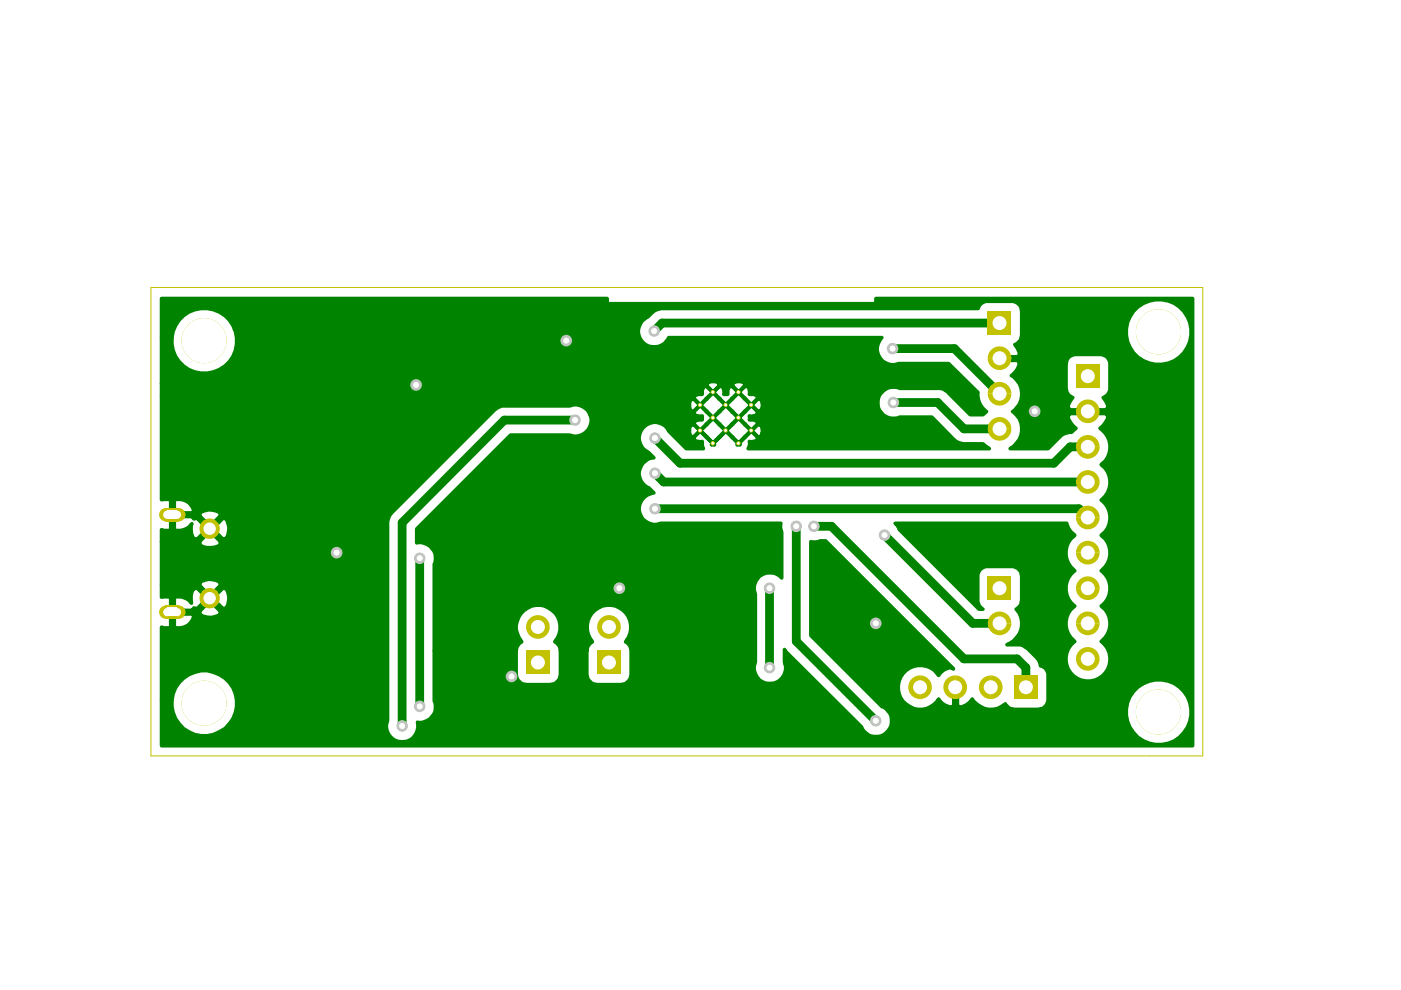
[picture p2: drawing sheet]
<svg xmlns="http://www.w3.org/2000/svg" width="297mm" height="210mm" viewBox="0 0 297 210" stroke-linecap="round" stroke-linejoin="round" font-family="sans-serif">
<path d="M189.2 73.9h13.2l9.5 9.6M210.1 68.5h-69.7l-1.7 1.7M121.9 89.1h-15l-21.6 21.7v43.1M138.9 92.9l5.3 5.3h79.2l3.5-3.5h3.7v1.6M189.4 85.3h9.4l5.6 5.6h7.5M89 118.4v31.4M138.9 100.3l1.8 1.9h89.9M138.9 107.9h89.9l1.8 1.8M168.8 111.6v24.4l16.9 16.8M172.6 111.6h3.7l28.1 28.1h11.2l1.9 1.9v4.1M187.5 113.5l18.7 18.7h5.7M163.2 124.7v16.9" fill="none" stroke="#008400" stroke-width="1.9"/>
<path d="M34.2 63.3h94.5v.8l.3 .3h56.5l.2-.3v-.8h67.2v94.8h-218.7v-9.6h2.2a6.9 6.9 0 0 0 4.2 6.9 6.9 6.9 0 0 0 7.9-1.8h33.4v.7a3.4 3.4 0 0 0 3.9 2.9 3.4 3.4 0 0 0 2.7-4.1 3.2 3.2 0 0 0 3.6-4.5v-10.6h17.3v5l.2 .8a2.17 2.17 0 0 0 2 1.4h5l.9-.2a2.29 2.29 0 0 0 1.3-2v-5h5.6v5l.2 .8a2.17 2.17 0 0 0 2 1.4h5l.9-.2a2.29 2.29 0 0 0 1.3-2v-5l-.2-.9-.5-.7-.5-.3 .1-.2a4.7 4.7 0 0 0-.5-6.4 4.7 4.7 0 0 0-6.4 .2 4.7 4.7 0 0 0-.2 6.4 2.06 2.06 0 0 0-1.2 1.9h-5.6l-.1-.9-.5-.7-.6-.3 .1-.2a4.7 4.7 0 0 0-.5-6.4 4.7 4.7 0 0 0-6.4 .2 4.7 4.7 0 0 0-.2 6.4 2.06 2.06 0 0 0-1.2 1.9h-17.3v-18.4a3.3 3.3 0 0 0-.5-3.4 3.3 3.3 0 0 0-3.3-1.1v-3l19.9-19.9 12.8 .1a3.4 3.4 0 0 0 3.5-.9 3.4 3.4 0 0 0 .6-3.6h22.1l.3 .3 1 .2 .4-.1v.8h-.9l-.8 .4v.6l1.3 1.2 2.6-2.6h.2l1.3 1.3 1.3 1.3 2.6-2.6h.2l1.3 1.3 1.3 1.3 1.3-1.2 .1-.5-.9-.5h-.9v-.8l.4 .1 1.4-.5-.1-.6-1.3-1.2-2.6 2.6h-.2l-1.3-1.3-1.3-1.3-2.6 2.6h-.2l-1.4-1.3-1.2-1.3-1.3 1.2v.6h-22.1a3.7 3.7 0 0 0-2.4-1.9h23.5v.4l.4 .9h.5l1.3-1.3h.1l2.7 2.6 2.6-2.6h.2l1.3 1.3 1.3 1.3 2.6-2.6h.2l1.3 1.3h.5a2.24 2.24 0 0 0 0-2.6h-.5l-1.3 1.3h-.2l-2.6-2.6-1.3 1.3-1.3 1.3h-.2l-2.6-2.6-2.7 2.6h-.1l-1.3-1.3h-.5l-.4 .9v.4l-24.5-.1-.9 .3h-14.4l-1.6 .8-21.7 21.8a3.3 3.3 0 0 0-.9 2v42l-.3 .9h-33.4a6.9 6.9 0 0 0-2.5-10.8 6.9 6.9 0 0 0-9.6 5.7h-2.2v-15.5l.6 .1h1.4v-2.9h.8v2.9h1.3a3.2 3.2 0 0 0 2.8-2.4l-.3-.5h-4.7v-.5h6.2l.2 .6 .6 .4a3.9 3.9 0 0 0 3.5-.4l.2-.6-2.3-2.3-2.2 2.3h-6.2l.1-3.2h.8v2.9h3.8l.3-.5 .7 .2 2.2-2.2h1.1l2.2 2.2 .7-.2a3.7 3.7 0 0 0 0-4.1l-.7-.1-2.2 2.2h-1.1l-2.2-2.2-.8 .1-.5 1.5 .1 1.6-.1-.1a3.1 3.1 0 0 0-2.2-1.3l-4.1 .1v-2.5h8.1l2.2 2.3 2.3-2.3-.2-.7-.8-.3a3.7 3.7 0 0 0-3.3 .3l-.2 .7h-8.1v-9.2h8.1l.2 .7 .6 .4a4.8 4.8 0 0 0 3.5-.4l.2-.7-2.3-2.3-2.2 2.3h-8.1v-2.6l.6 .2h1.4v-3h.8v3a3.6 3.6 0 0 0 3.7-1.5 4.1 4.1 0 0 0 .3 3.2l.8 .1 2.2-2.2h1.1l2.2 2.2 .7-.1 .3-.7a3.9 3.9 0 0 0-.3-3.5l-.7-.1-2.2 2.2h-1.1l-2.2-2.2-.7 .1-.3-.5h-4.7v-.2h6.2l2.2 2.2 2.3-2.2-.2-.6a3.9 3.9 0 0 0-4.1 0l-.2 .6h-6.2l.1-3.4h.8v2.9h3.8l.3-.5-.2-.6a3.1 3.1 0 0 0-2.6-1.8l-4.1 .1v-22h113v.5l1.3 1.3 2.6-2.6h.2l1.3 1.3 1.3 1.3 2.6-2.6h.2l1.3 1.3 1.3 1.3 1.3-1.3 .1-.5-.9-.4h-.9l.1-.3-.2-1-.3-.4h-.6l-1.2 1.3h-.2l-1.3-1.3h-.6l-.3 .9v.8h-.8v-.3l-.1-1-.3-.4h-.6l-1.2 1.3h-.2l-1.3-1.3h-.5l-.4 .9v.8h-.9l-.8 .4h-113v-2.7h115.7v.5l1.3 1.3 1.2-1.3 .1-.5h2.8v.5l1.3 1.3 1.3-1.3v-.5a2.04 2.04 0 0 0-2.6 0h-2.8l-.4-.2a2 2 0 0 0-2.2 .2h-115.7v-9.7h2.2v1.3a6.9 6.9 0 0 0 8.4 6.1 6.9 6.9 0 0 0 4.9-9.1h85.6v.7a3.4 3.4 0 0 0 2.9 3 3.4 3.4 0 0 0 3.6-2h45.2l-.3 .2a3.4 3.4 0 0 0-.1 4.1 3.4 3.4 0 0 0 3.9 1.2h10.6l6.2 6.1a4.4 4.4 0 0 0 1.9 4l-.8 .7h-2.7l-4.6-4.5a2.95 2.95 0 0 0-2.3-1.1h-8.1a3.3 3.3 0 0 0-4.6 3.1 3.3 3.3 0 0 0 4.6 3h6.9l4.5 4.7a3.1 3.1 0 0 0 2.2 1h4.1l1.4 1h-51.2l.4-1-.1-.5a2.34 2.34 0 0 0 1.8-.3l-.1-.6-1.3-1.3-2.6 2.6 .2 .3-.1 .1-.2-.3-.3 .3v-.1l.2-.3-2.6-2.6-2.6 2.6 .2 .3-.1 .1-.2-.3-.3 .3-.1-.1 .3-.3-2.6-2.6-1.3 1.3v.6a2.32 2.32 0 0 0 1.7 .3v.8l.2 .7h-3.6l-3.7-3.8h4.4v.4l.4 1 .5-.1 1.3-1.3h.1l2.7 2.6 2.6-2.6h.2l1.3 1.3 1.3 1.3 2.6-2.6h.2l1.3 1.3 .5 .1a2.24 2.24 0 0 0 0-2.7h-.5l-1.3 1.3h-.2l-2.6-2.6-1.3 1.3-1.3 1.3h-.2l-2.6-2.6-2.7 2.6h-.1l-1.3-1.3h-.5l-.3 .4-.1 .9h-4.4l-.4-.5a3.3 3.3 0 0 0-5.2 .1 3.3 3.3 0 0 0 1.3 5.1l1.1 1.1a3.3 3.3 0 0 0-3.1 2.7 3.3 3.3 0 0 0 2 3.6l1.1 1.1a3.3 3.3 0 0 0-3 4.1 3.3 3.3 0 0 0 4.5 2.4h25.5l-.1 1 .2 .9v9.7a3.3 3.3 0 0 0-4.2-.7 3.3 3.3 0 0 0-1.4 4.1v14.7a3.3 3.3 0 0 0 3.3 4.2 3.3 3.3 0 0 0 2.9-4.6v-2.6l.4 .5 16 15.9a3.3 3.3 0 0 0 5.4 1.1 3.3 3.3 0 0 0-1.1-5.4l-15.1-15.1v-19.8a2.85 2.85 0 0 0 2-.2h1.1l27.1 27.2-.6-.4a3.4 3.4 0 0 0-2.5 1.7 4.7 4.7 0 0 0-7-1 4.7 4.7 0 0 0 0 7 4.7 4.7 0 0 0 7-1 3.7 3.7 0 0 0 2.5 1.8l.7-.4-.1-4.3h.9v4.3l.7 .4 .4-.2a3.5 3.5 0 0 0 2-1.6 4.6 4.6 0 0 0 7 1l.7 .9 1.3 .3 23.7-.1a6.9 6.9 0 0 0 8.5 7.4 6.9 6.9 0 0 0 4.2-10.4 6.9 6.9 0 0 0-11.2-.7l-.7 1.1-.5 1.3-.3 1.3h-18.1a2.04 2.04 0 0 0 1.5-1.7v-5.8l-.2-.4a1.79 1.79 0 0 0-1.4-1.2 2.73 2.73 0 0 0-.8-1.8l-1.9-1.9-1-.6-1.2-.3-2.2 .1 .7-.3a4.6 4.6 0 0 0 1.2-7.2l.9-.7 .3-1.3v-5a2.1 2.1 0 0 0-1.8-2.1h-5.8l-.4 .2a2 2 0 0 0-1.3 1.5v5.8l.3 .9 .8 .7h-.8l-17-17-.1-.3-.7-.9h36.4a3.9 3.9 0 0 0 1.7 2.5 4.7 4.7 0 0 0 0 7.5 4.6 4.6 0 0 0 0 7.5 4.7 4.7 0 0 0 0 7.5 4.7 4.7 0 0 0-.7 6.9 4.7 4.7 0 0 0 6.9 0 4.7 4.7 0 0 0-.6-6.9 4.7 4.7 0 0 0 0-7.5 4.6 4.6 0 0 0 0-7.5 4.7 4.7 0 0 0 0-7.5 4.6 4.6 0 0 0 0-7.5 4.7 4.7 0 0 0 0-7.5 4.7 4.7 0 0 0-.3-7.7 4.3 4.3 0 0 0 1.7-2.5l-.3-.6h-7.8l-.4 .6 .1 .5a4.7 4.7 0 0 0 1.6 2l-.9 .9-1.4 .2-.8 .4-2.8 2.8h-8l.7-.5a4.6 4.6 0 0 0-.2-7.4 4.5 4.5 0 0 0-.3-7.6 4.4 4.4 0 0 0 1.7-2.3h9.9v5a2.03 2.03 0 0 0 1.5 2l-1 1.5-.1 .4 .4 .7h7.8l.3-.7-.1-.4-.8-1.5a2.24 2.24 0 0 0 1.3-1.6v-5.9l-.1-.4a2 2 0 0 0-1.6-1.3h-5.8l-.9 .4a2.07 2.07 0 0 0-.9 1.8h-9.9l.1-.2-.3-.7-4.4 .1v-.9h4.4l.3-.6-1-2 .5-.1 .6-.6 .3-1.3v-1.3h22.2v1.4a6.9 6.9 0 0 0 10.5 5.2 6.9 6.9 0 0 0 0-11.8 6.9 6.9 0 0 0-10.5 5.2h-22.2v-3.7a2.1 2.1 0 0 0-1.8-2.1h-5.8l-.4 .2a1.83 1.83 0 0 0-1.2 1.3l-67.6 .1a4 4 0 0 0-2.4 1.7 3.3 3.3 0 0 0-2.1 2.7h-85.6l-.3-.9a6.9 6.9 0 0 0-7.4-3.5 6.9 6.9 0 0 0-5.6 6.1h-2.2z" fill="#008400"/>
<path d="M34.2 63.3h94.5v.8l.3 .3h56.5l.2-.3v-.8h67.2v94.8h-218.7v-9.6h2.2a6.9 6.9 0 0 0 4.2 6.9 6.9 6.9 0 0 0 7.9-1.8h33.4v.7a3.4 3.4 0 0 0 3.9 2.9 3.4 3.4 0 0 0 2.7-4.1 3.2 3.2 0 0 0 3.6-4.5v-10.6h17.3v5l.2 .8a2.17 2.17 0 0 0 2 1.4h5l.9-.2a2.29 2.29 0 0 0 1.3-2v-5h5.6v5l.2 .8a2.17 2.17 0 0 0 2 1.4h5l.9-.2a2.29 2.29 0 0 0 1.3-2v-5l-.2-.9-.5-.7-.5-.3 .1-.2a4.7 4.7 0 0 0-.5-6.4 4.7 4.7 0 0 0-6.4 .2 4.7 4.7 0 0 0-.2 6.4 2.06 2.06 0 0 0-1.2 1.9h-5.6l-.1-.9-.5-.7-.6-.3 .1-.2a4.7 4.7 0 0 0-.5-6.4 4.7 4.7 0 0 0-6.4 .2 4.7 4.7 0 0 0-.2 6.4 2.06 2.06 0 0 0-1.2 1.9h-17.3v-18.4a3.3 3.3 0 0 0-.5-3.4 3.3 3.3 0 0 0-3.3-1.1v-3l19.9-19.9 12.8 .1a3.4 3.4 0 0 0 3.5-.9 3.4 3.4 0 0 0 .6-3.6h22.1l.3 .3 1 .2 .4-.1v.8h-.9l-.8 .4v.6l1.3 1.2 2.6-2.6h.2l1.3 1.3 1.3 1.3 2.6-2.6h.2l1.3 1.3 1.3 1.3 1.3-1.2 .1-.5-.9-.5h-.9v-.8l.4 .1 1.4-.5-.1-.6-1.3-1.2-2.6 2.6h-.2l-1.3-1.3-1.3-1.3-2.6 2.6h-.2l-1.4-1.3-1.2-1.3-1.3 1.2v.6h-22.1a3.7 3.7 0 0 0-2.4-1.9h23.5v.4l.4 .9h.5l1.3-1.3h.1l2.7 2.6 2.6-2.6h.2l1.3 1.3 1.3 1.3 2.6-2.6h.2l1.3 1.3h.5a2.24 2.24 0 0 0 0-2.6h-.5l-1.3 1.3h-.2l-2.6-2.6-1.3 1.3-1.3 1.3h-.2l-2.6-2.6-2.7 2.6h-.1l-1.3-1.3h-.5l-.4 .9v.4l-24.5-.1-.9 .3h-14.4l-1.6 .8-21.7 21.8a3.3 3.3 0 0 0-.9 2v42l-.3 .9h-33.4a6.9 6.9 0 0 0-2.5-10.8 6.9 6.9 0 0 0-9.6 5.7h-2.2v-15.5l.6 .1h1.4v-2.9h.8v2.9h1.3a3.2 3.2 0 0 0 2.8-2.4l-.3-.5h-4.7v-.5h6.2l.2 .6 .6 .4a3.9 3.9 0 0 0 3.5-.4l.2-.6-2.3-2.3-2.2 2.3h-6.2l.1-3.2h.8v2.9h3.8l.3-.5 .7 .2 2.2-2.2h1.1l2.2 2.2 .7-.2a3.7 3.7 0 0 0 0-4.1l-.7-.1-2.2 2.2h-1.1l-2.2-2.2-.8 .1-.5 1.5 .1 1.6-.1-.1a3.1 3.1 0 0 0-2.2-1.3l-4.1 .1v-2.5h8.1l2.2 2.3 2.3-2.3-.2-.7-.8-.3a3.7 3.7 0 0 0-3.3 .3l-.2 .7h-8.1v-9.2h8.1l.2 .7 .6 .4a4.8 4.8 0 0 0 3.5-.4l.2-.7-2.3-2.3-2.2 2.3h-8.1v-2.6l.6 .2h1.4v-3h.8v3a3.6 3.6 0 0 0 3.7-1.5 4.1 4.1 0 0 0 .3 3.2l.8 .1 2.2-2.2h1.1l2.2 2.2 .7-.1 .3-.7a3.9 3.9 0 0 0-.3-3.5l-.7-.1-2.2 2.2h-1.1l-2.2-2.2-.7 .1-.3-.5h-4.7v-.2h6.2l2.2 2.2 2.3-2.2-.2-.6a3.9 3.9 0 0 0-4.1 0l-.2 .6h-6.2l.1-3.4h.8v2.9h3.8l.3-.5-.2-.6a3.1 3.1 0 0 0-2.6-1.8l-4.1 .1v-22h113v.5l1.3 1.3 2.6-2.6h.2l1.3 1.3 1.3 1.3 2.6-2.6h.2l1.3 1.3 1.3 1.3 1.3-1.3 .1-.5-.9-.4h-.9v-.8l-.4-.9h-.6l-1.2 1.3h-.2l-1.3-1.3h-.6l-.3 .9v.8h-.8v-.3l-.1-1-.3-.4h-.6l-1.2 1.3h-.2l-1.3-1.3h-.5l-.4 .9v.8h-.9l-.8 .4h-113v-2.7h115.7v.5l1.3 1.3 1.2-1.3 .1-.5h2.8v.5l1.3 1.3 1.3-1.3v-.5a2.04 2.04 0 0 0-2.6 0h-2.8l-.4-.2a2 2 0 0 0-2.2 .2h-115.7v-9.7h2.2v1.3a6.9 6.9 0 0 0 8.4 6.1 6.9 6.9 0 0 0 4.9-9.1h85.6v.7a3.4 3.4 0 0 0 2.9 3 3.4 3.4 0 0 0 3.6-2h45.2l-.3 .2a3.4 3.4 0 0 0-.1 4.1 3.4 3.4 0 0 0 3.9 1.2h10.6l6.2 6.1a4.4 4.4 0 0 0 1.9 4l-.8 .7h-2.7l-4.6-4.5a2.95 2.95 0 0 0-2.3-1.1h-8.1a3.3 3.3 0 0 0-4.6 3.1 3.3 3.3 0 0 0 4.6 3h6.9l4.5 4.7a3.1 3.1 0 0 0 2.2 1h4.1l1.4 1h-51.2l.4-1-.1-.5a2.34 2.34 0 0 0 1.8-.3l-.1-.6-1.3-1.3-2.6 2.6 .2 .3-.1 .1-.2-.3-.3 .3v-.1l.2-.3-2.6-2.6-2.6 2.6 .2 .3-.1 .1-.2-.3-.3 .3-.1-.1 .3-.3-2.6-2.6-1.3 1.3v.6a2.32 2.32 0 0 0 1.7 .3v.8l.2 .7h-3.6l-3.7-3.8h4.4v.4l.4 1 .5-.1 1.3-1.3h.1l2.7 2.6 2.6-2.6h.2l1.3 1.3 1.3 1.3 2.6-2.6h.2l1.3 1.3 .5 .1a2.24 2.24 0 0 0 0-2.7h-.5l-1.3 1.3h-.2l-2.6-2.6-1.3 1.3-1.3 1.3h-.2l-2.6-2.6-2.7 2.6h-.1l-1.3-1.3h-.5l-.3 .4-.1 .9h-4.4l-.4-.5a3.3 3.3 0 0 0-5.2 .1 3.3 3.3 0 0 0 1.3 5.1l1.1 1.1a3.3 3.3 0 0 0-3.1 2.7 3.3 3.3 0 0 0 2 3.6l1.1 1.1a3.3 3.3 0 0 0-3 4.1 3.3 3.3 0 0 0 4.5 2.4h25.5l-.1 1 .2 .9v9.7a3.3 3.3 0 0 0-4.2-.7 3.3 3.3 0 0 0-1.4 4.1v14.7a3.3 3.3 0 0 0 3.3 4.2 3.3 3.3 0 0 0 2.9-4.6v-2.6l.4 .5 16 15.9a3.3 3.3 0 0 0 5.4 1.1 3.3 3.3 0 0 0-1.1-5.4l-15.1-15.1v-19.8a2.85 2.85 0 0 0 2-.2h1.1l27.1 27.2-.6-.4a3.4 3.4 0 0 0-2.5 1.7 4.7 4.7 0 0 0-7-1 4.7 4.7 0 0 0 0 7 4.7 4.7 0 0 0 7-1 3.7 3.7 0 0 0 2.5 1.8l.7-.4-.1-4.3h.9v4.3l.7 .4 .4-.2a3.5 3.5 0 0 0 2-1.6 4.6 4.6 0 0 0 7 1l.7 .9 1.3 .3 23.7-.1a6.9 6.9 0 0 0 8.5 7.4 6.9 6.9 0 0 0 4.2-10.4 6.9 6.9 0 0 0-11.2-.7l-.7 1.1-.5 1.3-.3 1.3h-18.1a2.04 2.04 0 0 0 1.5-1.7v-5.8l-.2-.4a1.79 1.79 0 0 0-1.4-1.2 2.73 2.73 0 0 0-.8-1.8l-1.9-1.9-1-.6-1.2-.3-2.2 .1 .7-.3a4.6 4.6 0 0 0 1.2-7.2l.9-.7 .3-1.3v-5a2.1 2.1 0 0 0-1.8-2.1h-5.8l-.4 .2a2 2 0 0 0-1.3 1.5v5.8l.3 .9 .8 .7h-.8l-17-17-.4-.8-.4-.4h36.4a3.9 3.9 0 0 0 1.7 2.5 4.7 4.7 0 0 0 0 7.5 4.6 4.6 0 0 0 0 7.5 4.7 4.7 0 0 0 0 7.5 4.7 4.7 0 0 0-.7 6.9 4.7 4.7 0 0 0 6.9 0 4.7 4.7 0 0 0-.6-6.9 4.7 4.7 0 0 0 0-7.5 4.6 4.6 0 0 0 0-7.5 4.7 4.7 0 0 0 0-7.5 4.6 4.6 0 0 0 0-7.5 4.7 4.7 0 0 0 0-7.5 4.7 4.7 0 0 0-.3-7.7 4.3 4.3 0 0 0 1.7-2.5l-.3-.6h-7.8l-.4 .6 .1 .5a4.7 4.7 0 0 0 1.6 2l-.9 .9-1.4 .2-.8 .4-2.8 2.8h-8l.7-.5a4.6 4.6 0 0 0-.2-7.4 4.5 4.5 0 0 0-.3-7.6 4.4 4.4 0 0 0 1.7-2.3h9.9v5a2.03 2.03 0 0 0 1.5 2l-1 1.5-.1 .4 .4 .7h7.8l.3-.7-.1-.4-.8-1.5a2.24 2.24 0 0 0 1.3-1.6v-5.9l-.1-.4a2 2 0 0 0-1.6-1.3h-5.8l-.9 .4a2.07 2.07 0 0 0-.9 1.8h-9.9l.1-.2-.3-.7-4.4 .1v-.9h4.4l.3-.6-1-2 .5-.1 .6-.6 .3-1.3v-1.3h22.2v1.4a6.9 6.9 0 0 0 10.5 5.2 6.9 6.9 0 0 0 0-11.8 6.9 6.9 0 0 0-10.5 5.2h-22.2v-3.7a2.1 2.1 0 0 0-1.8-2.1h-5.8l-.4 .2a1.83 1.83 0 0 0-1.2 1.3l-67.6 .1a4 4 0 0 0-2.4 1.7 3.3 3.3 0 0 0-2.1 2.7h-85.6l-.3-.9a6.9 6.9 0 0 0-7.4-3.5 6.9 6.9 0 0 0-5.6 6.1h-2.2z" fill="none" stroke="#008400" stroke-width=".76"/>
<path d="M32 61h223v99.3h-223z" fill="none" stroke="#c2c200" stroke-width=".21"/>
<g fill="#c2c200">
<path d="M210.4 89a2.51 2.51 0 0 1 2.6-.3 2.51 2.51 0 0 1 1.4 2.2h-5a2.5 2.5 0 0 1 1-1.9z"/>
<path d="M209.4 90.9h5a2.51 2.51 0 0 1-2.5 2.5 2.51 2.51 0 0 1-2.5-2.5z"/>
<path d="M210 74.4a2.51 2.51 0 0 1 2.8-.8 2.51 2.51 0 0 1 1.6 2.3h-5l.1-.5z"/>
<path d="M209.4 75.9h5a2.51 2.51 0 0 1-2.5 2.6 2.51 2.51 0 0 1-2.5-2.6z"/>
<path d="M228.1 77.2h5.1v5h-5.1z"/>
<path d="M228.7 93.2a2.51 2.51 0 0 1 2.8-.8 2.51 2.51 0 0 1 1.6 2.3h-5l.1-.5z"/>
<path d="M228.1 94.7h5a2.51 2.51 0 0 1-2.5 2.6 2.51 2.51 0 0 1-2.5-2.6z"/>
<path d="M229.1 85.2a2.51 2.51 0 0 1 2.6-.3 2.51 2.51 0 0 1 1.4 2.3h-5a2.5 2.5 0 0 1 1-2z"/>
<path d="M228.1 87.2h5a2.51 2.51 0 0 1-2.5 2.5 2.51 2.51 0 0 1-2.5-2.5z"/>
<path d="M210.4 81.5a2.51 2.51 0 0 1 2.6-.3 2.51 2.51 0 0 1 1.4 2.3h-5a2.5 2.5 0 0 1 1-2z"/>
<path d="M209.4 83.5h5a2.51 2.51 0 0 1-2.5 2.5 2.51 2.51 0 0 1-2.5-2.5z"/>
<path d="M209.4 66h5v5h-5z"/>
<path d="M195.1 143.2a2.51 2.51 0 0 1 2.5 2.5 2.51 2.51 0 0 1-2.5 2.5z"/>
<path d="M193.1 144.1a2.5 2.5 0 0 1 2-.9v5a2.51 2.51 0 0 1-2.3-1.4 2.51 2.51 0 0 1 .3-2.7z"/>
<path d="M202.5 143.2a2.51 2.51 0 0 1 2.5 2.5 2.51 2.51 0 0 1-2.5 2.5z"/>
<path d="M200.6 144.1a2.5 2.5 0 0 1 1.9-.9v5a2.51 2.51 0 0 1-2.2-1.4 2.51 2.51 0 0 1 .3-2.7z"/>
<path d="M229.1 137.7a2.51 2.51 0 0 1 2.6-.3 2.51 2.51 0 0 1 1.4 2.3h-5a2.5 2.5 0 0 1 1-2z"/>
<path d="M228.1 139.7h5a2.51 2.51 0 0 1-2.5 2.5 2.51 2.51 0 0 1-2.5-2.5z"/>
<path d="M229.1 130.2a2.51 2.51 0 0 1 2.6-.3 2.51 2.51 0 0 1 1.4 2.3h-5a2.5 2.5 0 0 1 1-2z"/>
<path d="M228.1 132.2h5a2.51 2.51 0 0 1-2.5 2.5 2.51 2.51 0 0 1-2.5-2.5z"/>
<path d="M229.1 122.8a2.51 2.51 0 0 1 2.6-.3 2.51 2.51 0 0 1 1.4 2.2h-5a2.5 2.5 0 0 1 1-1.9z"/>
<path d="M228.1 124.7h5a2.51 2.51 0 0 1-2.5 2.5 2.51 2.51 0 0 1-2.5-2.5z"/>
<path d="M210.1 143.2a2.51 2.51 0 0 1 2.5 2.5 2.51 2.51 0 0 1-2.5 2.5z"/>
<path d="M208.5 143.8l1-.5 .6-.1v5a2.51 2.51 0 0 1-2.4-1.7 2.51 2.51 0 0 1 .8-2.7z"/>
<path d="M215.1 143.2h4.9v5h-4.9z"/>
<path d="M228.7 100.6a2.51 2.51 0 0 1 2.8-.8 2.51 2.51 0 0 1 1.6 2.4h-5l.1-.6z"/>
<path d="M228.1 102.2h5a2.51 2.51 0 0 1-2.5 2.5 2.51 2.51 0 0 1-2.5-2.5z"/>
<path d="M210.4 130.2a2.51 2.51 0 0 1 2.6-.3 2.51 2.51 0 0 1 1.4 2.3h-5a2.5 2.5 0 0 1 1-2z"/>
<path d="M209.4 132.2h5a2.51 2.51 0 0 1-2.5 2.5 2.51 2.51 0 0 1-2.5-2.5z"/>
<path d="M229.1 115.2a2.51 2.51 0 0 1 2.6-.3 2.51 2.51 0 0 1 1.4 2.3h-5a2.5 2.5 0 0 1 1-2z"/>
<path d="M228.1 117.2h5a2.51 2.51 0 0 1-2.5 2.5 2.51 2.51 0 0 1-2.5-2.5z"/>
<path d="M229.1 107.8a2.51 2.51 0 0 1 2.6-.3 2.51 2.51 0 0 1 1.4 2.2h-5a2.5 2.5 0 0 1 1-1.9z"/>
<path d="M228.1 109.7h5a2.51 2.51 0 0 1-2.5 2.5 2.51 2.51 0 0 1-2.5-2.5z"/>
<path d="M209.4 122.2h5v5h-5z"/>
<path d="M37.9 128.4a1.4 1.4 0 0 1 1.4 1.4 1.4 1.4 0 0 1-1.4 1.4z"/>
<path d="M34 129l.7-.5 .4-.1v2.8a1.4 1.4 0 0 1-1.2-.8 1.4 1.4 0 0 1 .1-1.4z"/>
<path d="M35.1 128.4h2.8v2.7h-2.8z"/>
<path d="M37.9 107.7a1.4 1.4 0 0 1 1.4 1.4 1.4 1.4 0 0 1-1.4 1.4z"/>
<path d="M34 108.3l.7-.5 .4-.1v2.8a1.4 1.4 0 0 1-1.2-.7 1.4 1.4 0 0 1 .1-1.5z"/>
<path d="M35.1 107.7h2.8v2.8h-2.8z"/>
<path d="M111.5 132.9h5.1a2.51 2.51 0 0 1-2.6 2.5 2.51 2.51 0 0 1-2.5-2.5z"/>
<path d="M112.5 131a2.51 2.51 0 0 1 2.6-.3 2.51 2.51 0 0 1 1.5 2.2h-5.1a2.5 2.5 0 0 1 1-1.9z"/>
<path d="M111.6 137.9h5v5h-5z"/>
<path d="M126.6 132.9h5a2.51 2.51 0 0 1-2.5 2.5 2.51 2.51 0 0 1-2.5-2.5z"/>
<path d="M127.5 131a2.51 2.51 0 0 1 2.7-.3 2.51 2.51 0 0 1 1.4 2.2h-5a2.5 2.5 0 0 1 .9-1.9z"/>
<path d="M126.6 137.9h5v5h-5z"/>
<circle cx="245.6" cy="70.4" r="4.8"/>
<circle cx="159.3" cy="85.9" r=".47"/>
<circle cx="159.3" cy="91.3" r=".47"/>
<circle cx="245.6" cy="151" r="4.8"/>
<circle cx="43.3" cy="72.2" r="4.8"/>
<circle cx="44.4" cy="126.8" r="2.16"/>
<circle cx="44.4" cy="112.1" r="2.16"/>
<circle cx="43.3" cy="149.1" r="4.8"/>
<circle cx="156.5" cy="94" r=".47"/>
<circle cx="151.1" cy="94" r=".47"/>
<circle cx="148.4" cy="91.3" r=".47"/>
<circle cx="153.8" cy="91.3" r=".47"/>
<circle cx="156.5" cy="88.6" r=".47"/>
<circle cx="151.1" cy="88.6" r=".47"/>
<circle cx="153.8" cy="85.9" r=".47"/>
<circle cx="148.4" cy="85.9" r=".47"/>
<circle cx="156.5" cy="83.1" r=".47"/>
<circle cx="151.1" cy="83.1" r=".47"/>
</g>
<g fill="#c2c2c2">
<circle cx="168.8" cy="111.6" r="1.23"/>
<circle cx="185.7" cy="152.8" r="1.23"/>
<circle cx="163.2" cy="124.7" r="1.23"/>
<circle cx="163.2" cy="141.6" r="1.23"/>
<circle cx="185.7" cy="132.2" r="1.23"/>
<circle cx="138.7" cy="70.2" r="1.23"/>
<circle cx="121.9" cy="89.1" r="1.23"/>
<circle cx="120.1" cy="72.2" r="1.23"/>
<circle cx="88.2" cy="81.6" r="1.23"/>
<circle cx="138.9" cy="107.9" r="1.23"/>
<circle cx="138.9" cy="92.9" r="1.23"/>
<circle cx="138.9" cy="100.3" r="1.23"/>
<circle cx="89" cy="118.4" r="1.23"/>
<circle cx="89" cy="149.8" r="1.23"/>
<circle cx="85.3" cy="153.9" r="1.23"/>
<circle cx="108.5" cy="143.4" r="1.23"/>
<circle cx="131.3" cy="124.7" r="1.23"/>
<circle cx="71.4" cy="117.2" r="1.23"/>
<circle cx="172.6" cy="111.6" r="1.23"/>
<circle cx="189.2" cy="73.9" r="1.23"/>
<circle cx="187.5" cy="113.5" r="1.23"/>
<circle cx="189.4" cy="85.3" r="1.23"/>
<circle cx="219.4" cy="87.2" r="1.23"/>
</g>
<g fill="#fff">
<path d="M156.3 88.3h.5v.5h-.5z"/>
<path d="M159.1 85.6h.4v.5h-.4z"/>
<path d="M153.6 85.6h.4v.5h-.4z"/>
<path d="M156.3 82.9h.5v.5h-.5z"/>
<path d="M150.9 82.9h.4v.5h-.4z"/>
<path d="M156.3 93.8h.5v.4h-.5z"/>
<path d="M159.1 91h.4v.5h-.4z"/>
<path d="M37.5 128.9a.89 .89 0 0 1 .9 .9 .89 .89 0 0 1-.9 .9z"/>
<path d="M34.8 129.2l.7-.3v1.8a.89 .89 0 0 1-.8-.6 .89 .89 0 0 1 .1-.9z"/>
<path d="M35.5 128.9h2v1.7h-2z"/>
<path d="M37.5 108.2a.89 .89 0 0 1 .9 .9 .89 .89 0 0 1-.9 .9z"/>
<path d="M34.8 108.5l.7-.3v1.8a.89 .89 0 0 1-.8-.5 .89 .89 0 0 1 .1-1z"/>
<path d="M35.5 108.2h2v1.8h-2z"/>
<path d="M150.9 93.8h.4v.4h-.4z"/>
<path d="M153.6 91h.4v.5h-.4z"/>
<path d="M148.2 91h.4v.5h-.4z"/>
<path d="M150.9 88.3h.4v.5h-.4z"/>
<path d="M148.2 85.6h.4v.5h-.4z"/>
<circle cx="43.3" cy="149.1" r="4.8"/>
<circle cx="245.6" cy="151" r="4.8"/>
<circle cx="43.3" cy="72.2" r="4.8"/>
<circle cx="245.6" cy="70.4" r="4.8"/>
<circle cx="195.1" cy="145.7" r="1.48"/>
<circle cx="202.5" cy="145.7" r="1.48"/>
<circle cx="210.1" cy="145.7" r="1.48"/>
<circle cx="217.5" cy="145.7" r="1.48"/>
<circle cx="230.6" cy="132.2" r="1.48"/>
<circle cx="230.6" cy="139.7" r="1.48"/>
<circle cx="211.9" cy="132.2" r="1.48"/>
<circle cx="211.9" cy="124.7" r="1.48"/>
<circle cx="230.6" cy="102.2" r="1.48"/>
<circle cx="230.6" cy="124.7" r="1.48"/>
<circle cx="230.6" cy="117.2" r="1.48"/>
<circle cx="230.6" cy="109.7" r="1.48"/>
<circle cx="114" cy="132.9" r="1.48"/>
<circle cx="44.4" cy="126.8" r="1.31"/>
<circle cx="44.4" cy="112.1" r="1.31"/>
<circle cx="114" cy="140.5" r="1.48"/>
<circle cx="129.1" cy="132.9" r="1.48"/>
<circle cx="129.1" cy="140.5" r="1.48"/>
<circle cx="230.6" cy="94.7" r="1.48"/>
<circle cx="230.6" cy="87.2" r="1.48"/>
<circle cx="211.9" cy="90.9" r="1.48"/>
<circle cx="230.6" cy="79.8" r="1.48"/>
<circle cx="211.9" cy="75.9" r="1.48"/>
<circle cx="211.9" cy="83.5" r="1.48"/>
<circle cx="211.9" cy="68.5" r="1.48"/>
<circle cx="168.8" cy="111.6" r=".64"/>
<circle cx="185.7" cy="152.8" r=".64"/>
<circle cx="163.2" cy="124.7" r=".64"/>
<circle cx="163.2" cy="141.6" r=".64"/>
<circle cx="185.7" cy="132.2" r=".64"/>
<circle cx="138.7" cy="70.2" r=".64"/>
<circle cx="121.9" cy="89.1" r=".64"/>
<circle cx="120.1" cy="72.2" r=".64"/>
<circle cx="88.2" cy="81.6" r=".64"/>
<circle cx="138.9" cy="107.9" r=".64"/>
<circle cx="138.9" cy="92.9" r=".64"/>
<circle cx="138.9" cy="100.3" r=".64"/>
<circle cx="89" cy="118.4" r=".64"/>
<circle cx="89" cy="149.8" r=".64"/>
<circle cx="85.3" cy="153.9" r=".64"/>
<circle cx="108.5" cy="143.4" r=".64"/>
<circle cx="131.3" cy="124.7" r=".64"/>
<circle cx="71.4" cy="117.2" r=".64"/>
<circle cx="172.6" cy="111.6" r=".64"/>
<circle cx="189.2" cy="73.9" r=".64"/>
<circle cx="187.5" cy="113.5" r=".64"/>
<circle cx="189.4" cy="85.3" r=".64"/>
<circle cx="219.4" cy="87.2" r=".64"/>
</g>
</svg>
